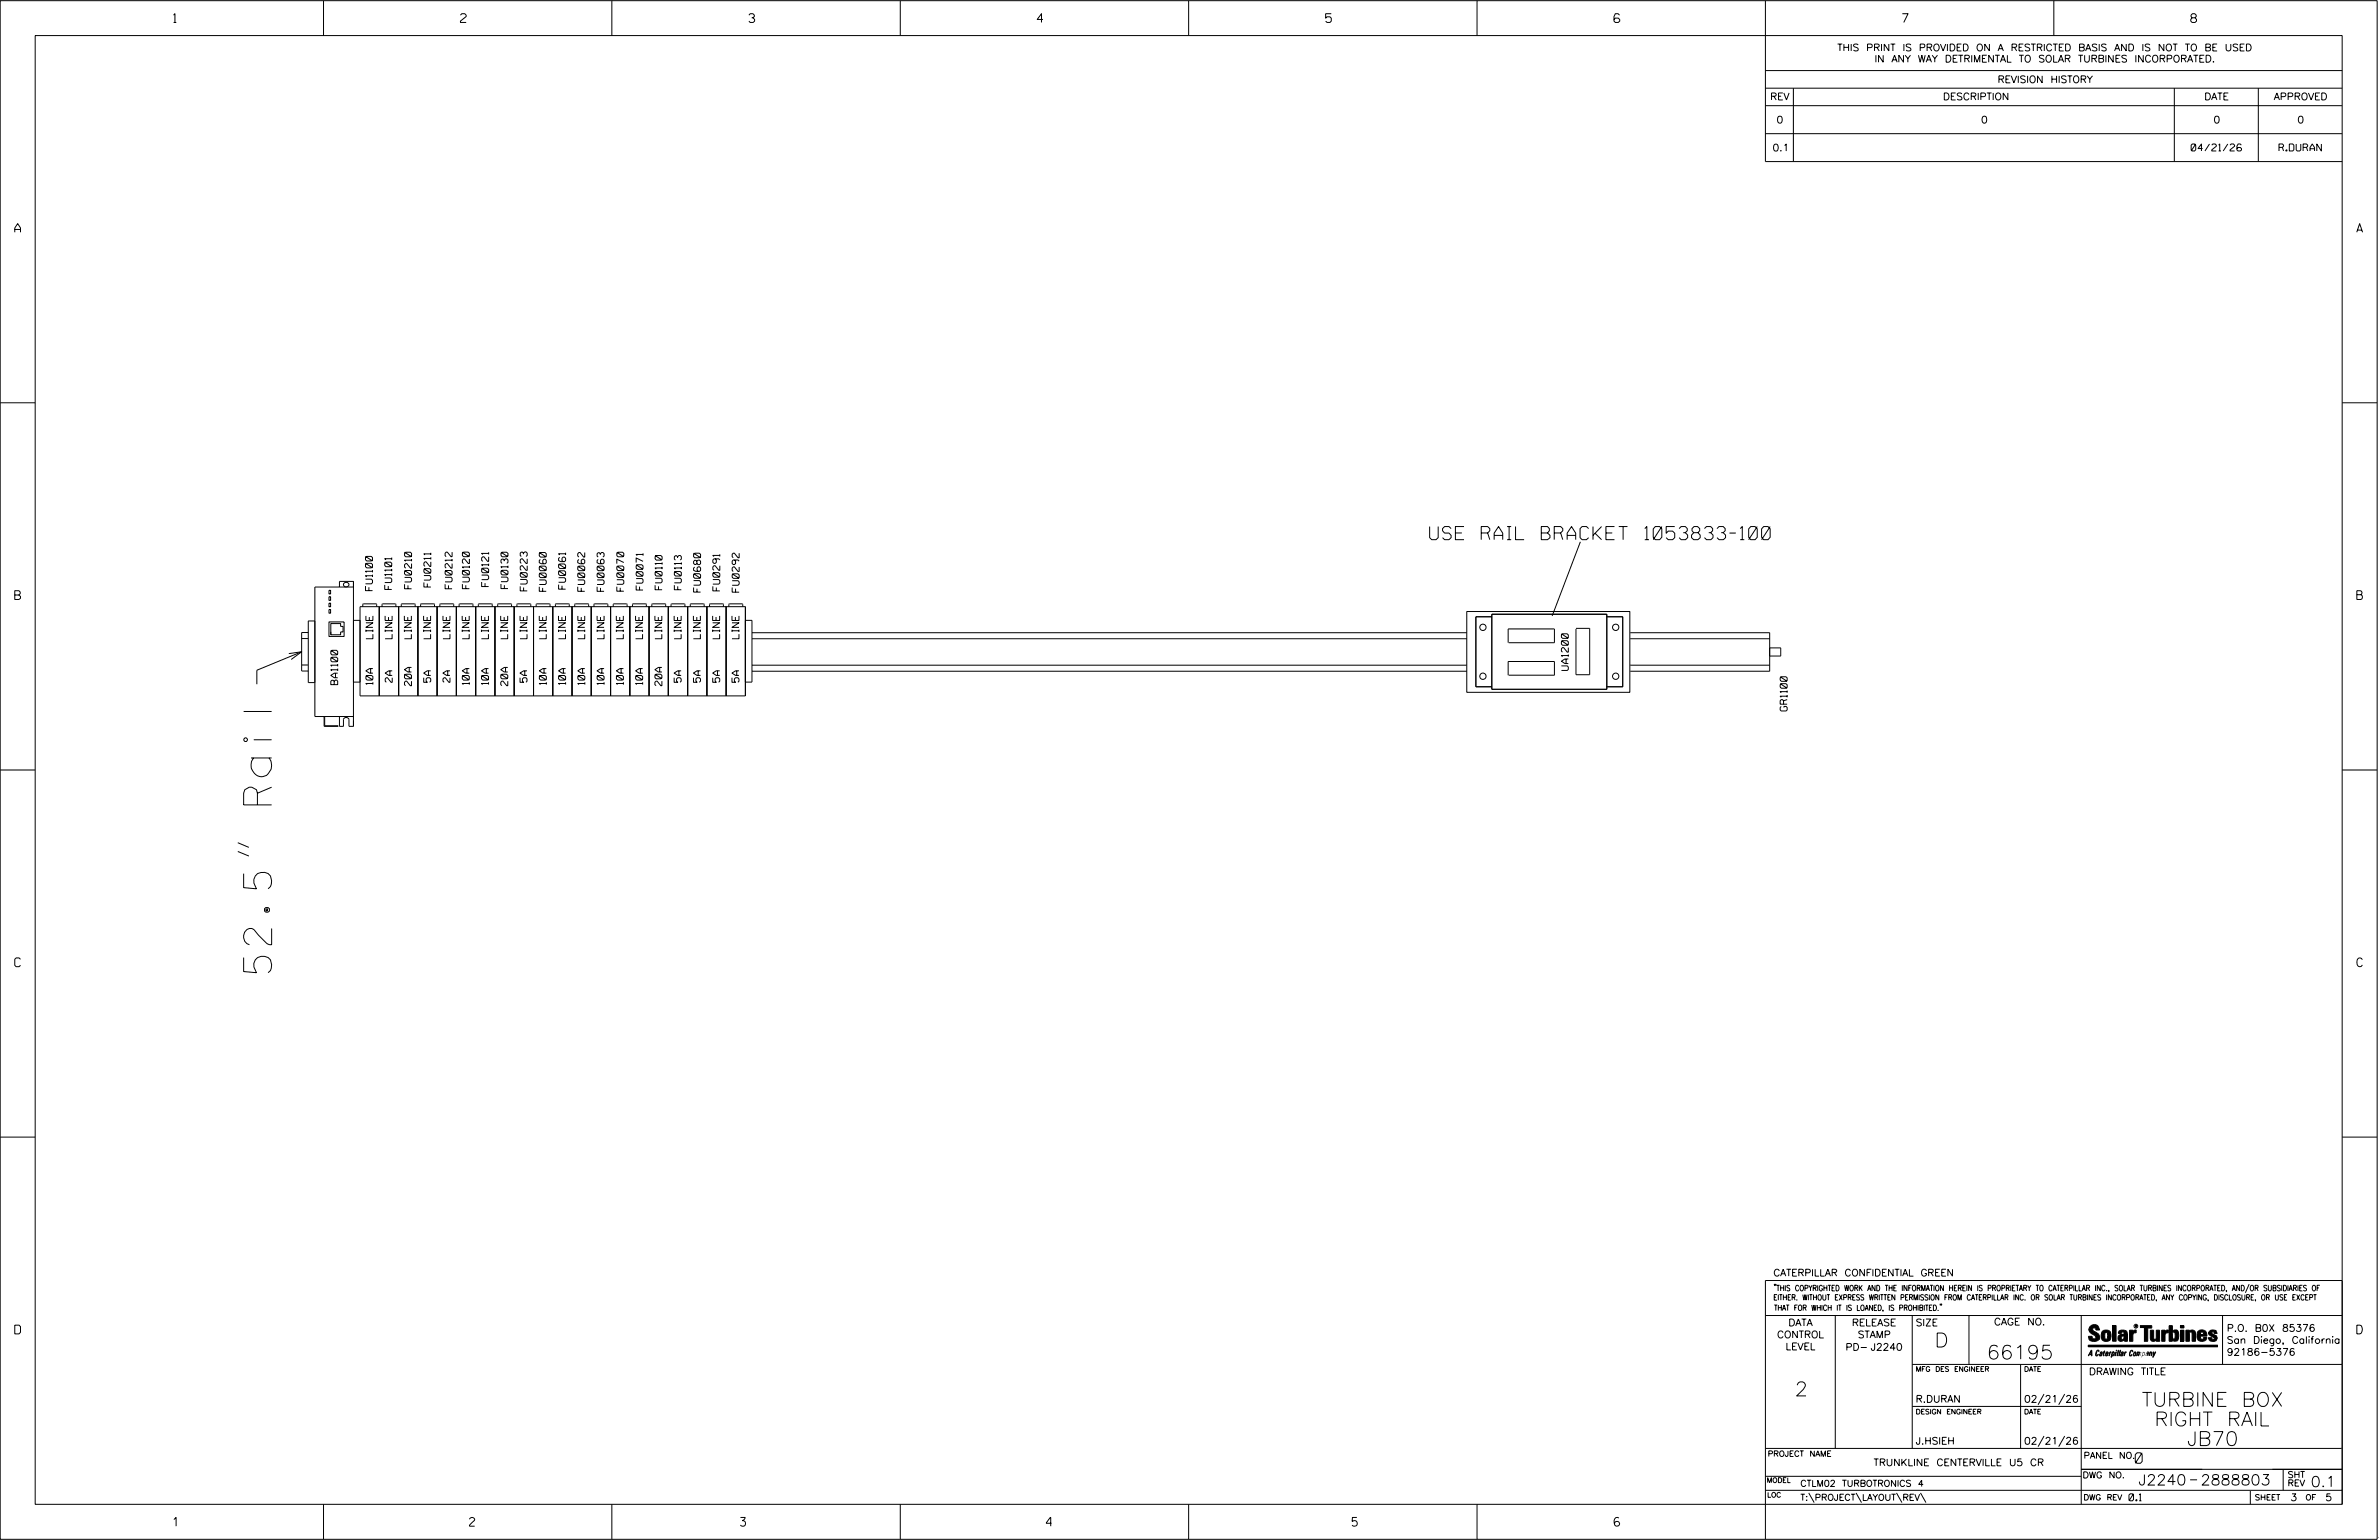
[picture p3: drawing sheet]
<svg xmlns="http://www.w3.org/2000/svg" width="864mm" height="559mm" viewBox="0 0 864 559" stroke-linecap="round" stroke-linejoin="round" font-family="sans-serif">
<defs><g id="words">
<text font-size="10.2" x="98.6" y="353" transform="rotate(-90 98.6 353)">52.5&quot; Rail</text>
<g font-size="5.1">
<text x="702.3" y="488.8">D</text>
<text x="721.2" y="493.2">66195</text>
<text x="651.5" y="506.5">2</text>
<text x="777.5" y="510.3">TURBINE BOX</text>
<text x="782.1" y="517.4">RIGHT RAIL</text>
<text x="793.9" y="524.5">JB70</text>
</g>
<text font-size="4.8" x="519" y="195.8">USE RAIL BRACKET 1053833-100</text>
<g font-size="3.8">
<text x="775.1" y="531">0</text>
<text x="776.3" y="538.9">J2240</text>
<text x="798.8" y="538.9">2888803</text>
<text x="838.8" y="539.5">0.1</text>
</g>
<g font-size="3.2">
<text x="63" y="8.2">1</text>
<text x="167.2" y="8.2">2</text>
<text x="271.8" y="8.2">3</text>
<text x="376.5" y="8.2">4</text>
<text x="481.2" y="8.2">5</text>
<text x="690.6" y="8.2">7</text>
<text x="795.3" y="8.2">8</text>
<text x="5.4" y="84.3">A</text>
<text x="855.5" y="84.3">A</text>
<text x="5.4" y="217.5">B</text>
<text x="855.6" y="217.5">B</text>
<text x="5.4" y="350.8">C</text>
<text x="855.6" y="350.8">C</text>
<text x="5.4" y="484">D</text>
<text x="855.6" y="484">D</text>
<text x="62.8" y="553.8">1</text>
<text x="170.4" y="553.8">2</text>
<text x="268.8" y="553.8">3</text>
<text x="379.8" y="553.8">4</text>
<text x="490.8" y="553.8">5</text>
<text x="585.9" y="553.8">6</text>
</g>
<g font-size="2.5">
<text x="666.9" y="18.5">THIS PRINT IS PROVIDED ON A RESTRICTED BASIS AND IS NOT TO BE USED</text>
<text x="680.5" y="22.6">IN ANY WAY DETRIMENTAL TO SOLAR TURBINES INCORPORATED.</text>
<text x="725.1" y="30">REVISION HISTORY</text>
<text x="642.6" y="36.3">REV</text>
<text x="705.3" y="36.3">DESCRIPTION</text>
<text x="800.2" y="36.3">DATE</text>
<text x="825.4" y="36.3">APPROVED</text>
<text x="644.9" y="44.7">0</text>
<text x="719.1" y="44.7">0</text>
<text x="803.5" y="44.7">0</text>
<text x="834" y="44.7">0</text>
<text x="643.5" y="54.8">0.1</text>
<text x="795.4" y="54.8">04/21/26</text>
<text x="827.3" y="54.8">R.DURAN</text>
<text x="135.2" y="214.3" transform="rotate(-90 135.2 214.3)">FU1100</text>
<text x="142.2" y="213.9" transform="rotate(-90 142.2 213.9)">FU1101</text>
<text x="149.4" y="213.7" transform="rotate(-90 149.4 213.7)">FU0210</text>
<text x="156.4" y="213" transform="rotate(-90 156.4 213)">FU0211</text>
<text x="164.1" y="213.6" transform="rotate(-90 164.1 213.6)">FU0212</text>
<text x="170.4" y="213.6" transform="rotate(-90 170.4 213.6)">FU0120</text>
<text x="177.4" y="212.8" transform="rotate(-90 177.4 212.8)">FU0121</text>
<text x="184.4" y="213.6" transform="rotate(-90 184.4 213.6)">FU0130</text>
<text x="191.4" y="214.4" transform="rotate(-90 191.4 214.4)">FU0223</text>
<text x="198.3" y="214.6" transform="rotate(-90 198.3 214.6)">FU0060</text>
<text x="205.3" y="213.8" transform="rotate(-90 205.3 213.8)">FU0061</text>
<text x="212.3" y="214.6" transform="rotate(-90 212.3 214.6)">FU0062</text>
<text x="219.3" y="214.6" transform="rotate(-90 219.3 214.6)">FU0063</text>
<text x="226.5" y="214.5" transform="rotate(-90 226.5 214.5)">FU0070</text>
<text x="233.4" y="214.1" transform="rotate(-90 233.4 214.1)">FU0071</text>
<text x="240.3" y="214" transform="rotate(-90 240.3 214)">FU0110</text>
<text x="247.3" y="214" transform="rotate(-90 247.3 214)">FU0113</text>
<text x="254.3" y="214.8" transform="rotate(-90 254.3 214.8)">FU0680</text>
<text x="261.3" y="214.4" transform="rotate(-90 261.3 214.4)">FU0291</text>
<text x="268.3" y="214.9" transform="rotate(-90 268.3 214.9)">FU0292</text>
<text x="135.3" y="231.8" transform="rotate(-90 135.3 231.8)">LINE</text>
<text x="142.3" y="231.8" transform="rotate(-90 142.3 231.8)">LINE</text>
<text x="149.3" y="231.8" transform="rotate(-90 149.3 231.8)">LINE</text>
<text x="156.3" y="231.8" transform="rotate(-90 156.3 231.8)">LINE</text>
<text x="163.3" y="231.8" transform="rotate(-90 163.3 231.8)">LINE</text>
<text x="170.3" y="231.8" transform="rotate(-90 170.3 231.8)">LINE</text>
<text x="177.3" y="231.8" transform="rotate(-90 177.3 231.8)">LINE</text>
<text x="184.3" y="231.8" transform="rotate(-90 184.3 231.8)">LINE</text>
<text x="191.3" y="231.8" transform="rotate(-90 191.3 231.8)">LINE</text>
<text x="198.3" y="231.8" transform="rotate(-90 198.3 231.8)">LINE</text>
<text x="205.3" y="231.8" transform="rotate(-90 205.3 231.8)">LINE</text>
<text x="212.3" y="231.8" transform="rotate(-90 212.3 231.8)">LINE</text>
<text x="219.3" y="231.8" transform="rotate(-90 219.3 231.8)">LINE</text>
<text x="226.3" y="231.8" transform="rotate(-90 226.3 231.8)">LINE</text>
<text x="233.3" y="231.8" transform="rotate(-90 233.3 231.8)">LINE</text>
<text x="240.3" y="231.8" transform="rotate(-90 240.3 231.8)">LINE</text>
<text x="247.3" y="231.8" transform="rotate(-90 247.3 231.8)">LINE</text>
<text x="254.2" y="231.8" transform="rotate(-90 254.2 231.8)">LINE</text>
<text x="261.2" y="231.8" transform="rotate(-90 261.2 231.8)">LINE</text>
<text x="268.2" y="231.8" transform="rotate(-90 268.2 231.8)">LINE</text>
<text x="569.3" y="243.3" transform="rotate(-90 569.3 243.3)">UA1200</text>
<text x="122.6" y="248.4" transform="rotate(-90 122.6 248.4)">BA1100</text>
<text x="135.4" y="248.4" transform="rotate(-90 135.4 248.4)">10A</text>
<text x="142.4" y="247.6" transform="rotate(-90 142.4 247.6)">2A</text>
<text x="149.4" y="248.8" transform="rotate(-90 149.4 248.8)">20A</text>
<text x="156.4" y="247.6" transform="rotate(-90 156.4 247.6)">5A</text>
<text x="163.3" y="247.6" transform="rotate(-90 163.3 247.6)">2A</text>
<text x="170.3" y="248.4" transform="rotate(-90 170.3 248.4)">10A</text>
<text x="177.3" y="248.4" transform="rotate(-90 177.3 248.4)">10A</text>
<text x="184.3" y="248.8" transform="rotate(-90 184.3 248.8)">20A</text>
<text x="191.3" y="247.6" transform="rotate(-90 191.3 247.6)">5A</text>
<text x="198.3" y="248.4" transform="rotate(-90 198.3 248.4)">10A</text>
<text x="205.3" y="248.4" transform="rotate(-90 205.3 248.4)">10A</text>
<text x="212.3" y="248.4" transform="rotate(-90 212.3 248.4)">10A</text>
<text x="219.3" y="248.4" transform="rotate(-90 219.3 248.4)">10A</text>
<text x="226.3" y="248.4" transform="rotate(-90 226.3 248.4)">10A</text>
<text x="233.3" y="248.4" transform="rotate(-90 233.3 248.4)">10A</text>
<text x="240.3" y="248.8" transform="rotate(-90 240.3 248.8)">20A</text>
<text x="247.3" y="247.6" transform="rotate(-90 247.3 247.6)">5A</text>
<text x="254.3" y="247.6" transform="rotate(-90 254.3 247.6)">5A</text>
<text x="261.3" y="247.6" transform="rotate(-90 261.3 247.6)">5A</text>
<text x="268.3" y="247.6" transform="rotate(-90 268.3 247.6)">5A</text>
<text x="648.8" y="258" transform="rotate(-90 648.8 258)">GR1100</text>
<text x="643.8" y="463">CATERPILLAR CONFIDENTIAL GREEN</text>
<text x="645.1" y="485.5">CONTROL</text>
<text x="649.2" y="481.1">DATA</text>
<text x="672.3" y="481.1">RELEASE</text>
<text x="674.4" y="485.5">STAMP</text>
<text x="695.4" y="481.1">SIZE</text>
<text x="723.8" y="480.8">CAGE NO.</text>
<text x="808.4" y="483.1">P.O. B0X 85376</text>
<text x="648.2" y="489.8">LEVEL</text>
<text x="669.9" y="490">PD- J2240</text>
<text x="808.4" y="487.5">San Diego, California</text>
<text x="808.4" y="491.8">92186-5376</text>
<text x="758.3" y="498.9">DRAWING TITLE</text>
<text x="695.4" y="508.9">R.DURAN</text>
<text x="734.8" y="508.9">02/21/26</text>
<text x="695.4" y="524.1">J.HSIEH</text>
<text x="734.8" y="524.1">02/21/26</text>
<text x="680.1" y="531.9">TRUNKLINE CENTERVILLE U5 CR</text>
<text x="772.8" y="544.6">0.1</text>
<text x="831.4" y="544.6">3</text>
<text x="844.1" y="544.6">5</text>
</g>
<g font-size="2.3">
<text x="756.4" y="529.2">PANEL NO.</text>
<text x="653.5" y="539.4">CTLM02 TURBOTRONICS 4</text>
<text x="756" y="536.3">DWG NO.</text>
<text x="830.4" y="539.3">REV</text>
<text x="830.4" y="536.2">SHT</text>
<text x="653.5" y="544.5">T:\PROJECT\LAYOUT\REV\</text>
</g>
<g font-size="2">
<text x="643.8" y="468.4">&quot;THIS COPYRIGHTED WORK AND THE INFORMATION HEREIN IS PROPRIETARY TO CATERPILLAR INC., SOLAR TURBINES INCORPORATED, AND/OR SUBSIDIARIES OF</text>
<text x="643.8" y="471.8">EITHER. WITHOUT EXPRESS WRITTEN PERMISSION FROM CATERPILLAR INC. OR SOLAR TURBINES INCORPORATED, ANY COPYING, DISCLOSURE, OR USE EXCEPT</text>
<text x="644" y="475.6">THAT FOR WHICH IT IS LOANED, IS PROHIBITED.&quot;</text>
<text x="641.7" y="528.5">PROJECT NAME</text>
<text x="756.3" y="544.3">DWG REV</text>
<text x="818.5" y="544.3">SHEET</text>
<text x="836.9" y="544.3">OF</text>
</g>
<g font-size="1.8">
<text x="695.4" y="497.6">MFG DES ENGINEER</text>
<text x="734.8" y="497.6">DATE</text>
<text x="695.4" y="513.1">DESIGN ENGINEER</text>
<text x="734.8" y="513.1">DATE</text>
<text x="641.3" y="538">MODEL</text>
<text x="641.5" y="543.3">LOC</text>
</g>
<text font-size=".9" x="775.1" y="481.7">R</text>
</g></defs>
<g fill="none" stroke="#000" stroke-width=".36">
<path d="M.1 .2h862.8v558.4h-862.8zM12.8 12.9h837.4v533h-837.4zM117.4 .2v12.7M222.1 .2v12.7M326.8 .2v12.7M431.5 .2v12.7M536.2 .2v12.7M587.9 5.5l-.5-.5h-1l-.5 1v1.7l.5 .4h1l.6-.4v-.6l-.6-.5h-1l-.5 .5M640.9 .2v58.4h209.3M745.6 .2v12.7M640.9 25.6h209.3M640.9 32h209.3"/>
<path d="M640.9 38.3h209.3M651 32v26.6M789.3 32v26.6M819.8 32v26.6M640.9 48.5h209.3M.1 146.2h12.7M850.2 146.2h12.7M573.7 196.6l-10.2 26.9M119.4 218.9h.6v1.3h-.6zM119.4 216.5h.6v1.3h-.6zM119.4 214.2h.6v1.3h-.6zM123.2 213v-2h5.1v52.6h-1.6v-2.4a1.03 1.03 0 0 0-1-.9 1.03 1.03 0 0 0-1 .9v2.4h-1.5v-3.6"/>
<path d="M128.3 213h-14v47h14M104.8 237.2l4.7-.7-3.8 2.8M109.5 231.7h2.4M109.5 236.5l-16.3 6.7v5.1M111.9 229.5h-2.4v14h2.4M114.3 225.3h-2.4v22.4h2.4M119.4 221.2h.6v1.3h-.6zM119.4 225.7h5.5v5.2h-5.5zM120.1 229.2v1.1h3.5v-1h.9v-2h-.9v-1h-3.5v4M128.3 225.1h2.4M130.7 220.1h139.9v32.4h-139.9zM131.7 220.1l.2-1h4.6l.2 1"/>
<path d="M137.7 220.1v32.4M138.7 220.1l.2-1h4.6l.2 1M144.7 220.1v32.4M145.7 220.1l.2-1h4.6l.2 1M151.7 220.1v32.4M152.7 220.1l.2-1h4.6l.2 1M158.7 220.1v32.4M159.7 220.1l.2-1h4.6l.2 1M165.7 220.1v32.4M166.7 220.1l.2-1h4.6l.2 1M172.7 220.1v32.4M173.6 220.1l.2-1h4.7l.2 1"/>
<path d="M179.7 220.1v32.4M180.7 220.1l.1-1h4.7l.2 1M186.7 220.1v32.4M187.6 220.1l.3-1h4.6l.2 1M193.7 220.1v32.4M194.6 220.1l.2-1h4.7l.2 1M200.7 220.1v32.4M201.6 220.1l.2-1h4.7l.2 1M207.6 220.1v32.4M208.6 220.1l.2-1h4.7l.2 1M214.6 220.1v32.4M215.6 220.1l.2-1h4.7l.2 1"/>
<path d="M221.7 220.1v32.4M222.6 220.1l.2-1h4.6l.2 1M228.6 220.1v32.4M229.6 220.1l.2-1h4.7l.1 1M235.6 220.1v32.4M236.6 220.1l.2-1h4.6l.3 1M242.6 220.1v32.4M243.6 220.1l.2-1h4.6l.2 1M249.6 220.1v32.4M250.6 220.1l.2-1h4.6l.2 1M256.6 220.1v32.4M257.6 220.1l.2-1h4.6l.2 1"/>
<path d="M263.6 220.1v32.4M264.6 220.1l.2-1h4.6l.2 1M270.6 225.1h2.4v22.4h-2.4M273 229.6h259.4M273 231.8h259.4M532.4 221.9h59.2v29.3h-59.2zM541.5 223.8h-5.7v25.4h5.7M541.5 222.9h41.8v27.2h-41.8zM547.7 233.2h16.6v-5h-16.8v5M572.1 228h5v16.8h-5v-16.6M583.3 223.8h5.8v25.4h-5.8M591.8 229.6h50.6v14h-50.6"/>
<path d="M591.8 231.8h50.6M642.4 235.1h4v3h-4M109.5 241.3h2.4M117.7 260v3.6h5v-.3h-4.8v-3.3M128.3 247.5h2.4M273 243.6h259.4M273 241.4h259.4M547.7 245h16.6v-5h-16.8v5M591.8 241.4h50.6M.1 279.4h12.7M850.2 279.4h12.7M86.3 309l4 1.6"/>
<path d="M86.3 305.8l4 1.7M.1 412.6h12.7M850.2 412.6h12.7M640.9 477.3h209.3M644.2 466.1l-.1 .4M644.7 466.1l-.2 .4M666.2 477.3v48.3M694.2 477.3v48.3M704.4 473.3l-.1 .4M704.8 473.3l-.1 .4M714.8 477.3v17.8M755.5 477.3v68.6"/>
<path d="M806.8 477.3v17.8M816.5 466l-1.4 3.1M850.2 464.6h-209.3v94M850.2 464.8v81.1M694.2 495.1h156M733.5 495.1v30.5M758.6 481.4a2.02 2.02 0 0 1 3.1-.1l.5 1.3h-1.3l-.2-.6-.4-.2-.6 .1-.1 .4 .4 .7a2.46 2.46 0 0 1 2.2 2.9 2.83 2.83 0 0 1-3.8 .3l-.3-1.3h1.3l.2 .7 .6 .3 .5-.2 .2-.5-.4-.6-1.9-1.2-.4-.9zM759.2 491.3h-.7l.7-1.2v1.9h.2l-.1-2.1-1.3 2.1 .5-.5h.7M761.3 490l.3-.2 .4 .3-.1 .3-.3-.4-.4 .3-.3 1.6h.4l.4-.5-.3 .6-.4 .1-.3-.4zM762.6 490.6l.5-.1-.1 1.4h-.9a.74 .74 0 0 1 .9-.8l-.3 .7-.5 .1 .2-.5 .6-.2v-.5l-.7 .2zM763 483.2a2.17 2.17 0 0 1 3.1 0l.3 1.4-.3 1.5a2.17 2.17 0 0 1-3.1 0l-.3-1.5zM763.6 490.5l.4-.4 .2 .6h-.3l-.3 .9 .2 .4-.3-.1z"/>
<path d="M764.1 483.7l.5-.4 .4 .3v2.2l-.4 .2-.5-.2zM764.6 491.1l.6 .2v-.7l-.4-.1-.4 .6-.1 .8h.6M764.6 491.1l-.1 .8h.4M764.6 482.6v.8M764.8 490.7l.4 .1v.3h-.6zM765 491.5l-.1 .4zM766 490.5l-.5 1.5zM766 490.8l.4-.3-.4 .4M766.9 481h1.3v5.7h-1.3zM767 490.8l.5 .1-.3 .8-.4 .2zM767.3 490.5h-.5l-.5 2M767.3 490.5a.8 .8 0 0 1 .2 1 .8 .8 0 0 1-.9 .4l-.1 .6"/>
<path d="M767.3 490.5l-.1 .2M768.1 490.5l-.4 1.5zM768.2 489.9h.3l-.1 .2h-.2zM769 489.9l-.5 2.1zM769.7 489.9l-.6 2.1zM770.1 491.4l.5-.3-.5 .8zM770.4 491.9h.1M770.6 491.1l.1-.4-.7 .2 .1-.3 .6-.1 .2 .3-.5 1.1M770.6 491.1a.74 .74 0 0 0-.8 .8h.6M771 484.8h-.7l-.3 .6 .4 .7 .5-.3 .1-2.4h-.8l-.1 .4h-1.2a1.71 1.71 0 0 1 1.8-1.3 1.71 1.71 0 0 1 1.6 1.4v2.8h-1.1l-.1-.6M771 484.2l-1.5 .1a1.41 1.41 0 0 0 0 2.4l.5 .1 1.1-.7M771.2 486.1h-.1"/>
<path d="M771.4 490.5l.1 .3 .4-.3-.9 1.5zM771.5 490.8h.1M773 482.7h1.2v.5l.5-.5 .7-.1v1h-.6l-.5 .4-.1 2.7h-1.2zM773.3 490.3l.6-.4 .4 .2-.1 .4-.3-.4a1.28 1.28 0 0 0-.5 1.8l.6-.4-.1 .4-.8 .1zM774.7 490.8l.5-.3a.88 .88 0 0 1 .2 .9 .88 .88 0 0 1-.7 .7l-.2-.2zM774.8 490.9h.5l-.3 1h-.3l-.2-.2zM775.2 490.5l-.1 .2M776.8 481h4.3v.9h-1.5v4.8h-1.3M776.8 490.6l-.8 .2v-.3l-.4 1.5 .8-1.3v1.3l.3-1.2M779.3 491.1h.4M779.6 490.5h.3l-.3 1.4M779.6 490.7h.2l-.1 .4"/>
<path d="M779.7 491.1l-.1 .4M779.7 491.1l-.4 .2M780.1 492l.4-1.5 .1 .3 .3-.3 .3 .2-.3 1.3v-1.3l-.7 1.3M780.6 482.7h1.2v2.7l.1 .4 .4 .3 .4-.7v-2.7h1.2l.1 4h-1.3v-.5l-1.1 .6-.7-.3-.3-.7zM781.6 492.5l1-2-.8 1.3-.2-1.3-.2 2M784.7 482.7h1.2v.5l.5-.5 .7-.1v1h-.5l-.6 .4-.1 2.7h-1.2zM787.4 481h1.2v2a1.4 1.4 0 0 1 2.2 .2l.1 1.4-.4 1.9-1.5 .1-.4-.5v-1l.5 .9 .5-.3v-2.1l-.5-.4-.5 .7v2.8h-1.2zM791.5 482.7h1.3v4h-1.3zM791.5 481h1.3v.9h-1.3zM793.5 482.7h1.3v.4l.7-.5 1.1 .2 .4 .6v3.3h-1.2l-.3-3.4-.7 .2v3.2h-1.3zM794.8 483.1h.1M797.7 483.2a1.92 1.92 0 0 1 2.4-.5 1.92 1.92 0 0 1 1 2.1h-2.3v.8l.6 .5 .5-.3v-.5h1.2a1.83 1.83 0 0 1-2.1 1.4 1.83 1.83 0 0 1-1.5-2.1z"/>
<path d="M798.8 484.2v.6M799.1 483.4h.6l.2 .8h-1.1zM804.6 482.9a1.84 1.84 0 0 0-2.9 .8 3.3 3.3 0 0 0 2.2 1.9l-.5 .5-.4-.3-.1-.4h-1.2l.1 .6a1.92 1.92 0 0 0 2.9 .4M804.9 483.8h-1.2l-.2-.6-.5 .1-.1 .3 .1 .3 1.8 .9M805.1 488.1h-47.1v.6h47.1M694.2 510.3h61.3M742 505.8l-2.2 3.9M749.5 505.8l-2.2 3.9M640.9 525.6h209.2M640.9 535.7h114.6M742 521.1l-2.2 3.8M749.5 521.1l-2.2 3.8"/>
<path d="M755.5 533.2h94.7M795 537h2.6M828.8 533.2v7.6M117.4 545.9v12.7M222.1 545.9v12.7M326.8 545.9v12.7M431.5 545.9v12.7M536.2 545.9v12.7M640.9 540.8h209.3M656.6 541.7l2 3.5M673.8 541.7l1.9 3.5M688.4 541.7l2 3.5"/>
<path d="M697.2 541.7l1.9 3.5M816.9 541v4.9M863.5 558h.1"/>
<circle cx="125.7" cy="212.2" r=".95"/>
<circle cx="538.3" cy="227.6" r="1.15"/>
<circle cx="586.5" cy="227.6" r="1.14"/>
<circle cx="538.3" cy="245.4" r="1.15"/>
<circle cx="586.5" cy="245.4" r="1.14"/>
<circle cx="775.4" cy="481.2" r=".69"/>
</g>
<g fill="#000">
<path d="M768.1 490.5l-.4 1.5zM768.2 489.9h.3l-.1 .2h-.2zM769 489.9l-.5 2.1zM769.7 489.9l-.6 2.1zM791.5 481h1.3v.9h-1.3zM791.5 482.7h1.3v4h-1.3zM758 488.1h47.1v.6h-47.1z"/>
<path d="M759.2 489.9l-1.2 2.1 .5-.5h.7v.5h.2zM759.2 490.1v1.2h-.7z" fill-rule="evenodd"/>
<path d="M758.6 481.4a2.02 2.02 0 0 1 3.1-.1l.5 1.3h-1.3l-.2-.6-.4-.2-.6 .1-.1 .4 .4 .7a2.46 2.46 0 0 1 2.2 2.9 2.83 2.83 0 0 1-3.8 .3l-.3-1.3h1.3l.2 .7 .6 .3 .5-.2 .2-.5-.4-.6-1.9-1.2-.4-.9z" fill-rule="evenodd"/>
<path d="M761.3 490l.3-.2 .4 .3-.1 .3-.3-.4-.4 .3-.3 1.6h.4l.4-.5-.3 .6-.4 .1-.3-.4z" fill-rule="evenodd"/>
<path d="M762.6 490.6l.5-.1-.1 1.4h-.9a.74 .74 0 0 1 .9-.8l-.6 .3-.2 .5 .5-.1 .3-.6v-.5l-.7 .2z" fill-rule="evenodd"/>
<path d="M763.6 490.5l.4-.4 .2 .6h-.3l-.3 .9 .2 .4-.3-.1z" fill-rule="evenodd"/>
<path d="M764.8 490.5l.5 .3-.1 .5h-.6l.6-.2v-.3l-.4-.1-.3 1.2h.4l.3-.4-.6 .6-.3-.2v-.4z" fill-rule="evenodd"/>
<path d="M763 483.2a2.17 2.17 0 0 1 3.1 0l.3 1.4-.3 1.5a2.17 2.17 0 0 1-3.1 0l-.3-1.5zM764.1 483.7v2.1l.5 .2 .4-.2v-2.2l-.4-.3z" fill-rule="evenodd"/>
<path d="M766 490.5v.3l.4-.1-.4 .2-.5 1.1z" fill-rule="evenodd"/>
<path d="M766.8 490.5l-.5 2 .3-.6a.71 .71 0 0 0 .9-.5 .71 .71 0 0 0-.4-.9zM767 490.8l.5 .1-.3 .8-.4 .2z" fill-rule="evenodd"/>
<path d="M766.9 481h1.3v5.7h-1.3z" fill-rule="evenodd"/>
<path d="M770.1 490.6l.6-.1 .2 .3-.4 1.2-.5 .1-.2-.5 .3-.5h.5l-.7 .5v.3l.4-.1 .4-.9-.5-.2-.2 .2z" fill-rule="evenodd"/>
<path d="M769.4 482.8l-.5 1h1.2l.1-.4h.8v.8l-1.5 .1a1.41 1.41 0 0 0 0 2.4l.5 .1 1.1-.7 .1 .6h1.1v-2.8a1.79 1.79 0 0 0-2.4-1.2zM770.3 484.8h.7l-.1 1-.5 .3-.4-.7z" fill-rule="evenodd"/>
<path d="M771.4 490.5l.1 .3 .4-.3-.9 1.5z" fill-rule="evenodd"/>
<path d="M773 482.7h1.2v.5l.5-.5 .7-.1v1h-.6l-.5 .4-.1 2.7h-1.2z" fill-rule="evenodd"/>
<path d="M773.3 490.3l.6-.4 .4 .2-.1 .4-.3-.4a1.28 1.28 0 0 0-.5 1.8l.6-.4-.3 .5h-.6z" fill-rule="evenodd"/>
<path d="M774.7 490.8l-.2 1.1h.7a.96 .96 0 0 0 0-1.4zM774.8 490.9h.5l-.1 .6-.5 .4-.2-.2z" fill-rule="evenodd"/>
<path d="M776 490.5v.3l.4-.3 .2 .3 .7-.2-.3 1.4v-1.3l-.6 1.3v-1.3l-.8 1.3z" fill-rule="evenodd"/>
<path d="M776.8 481h4.3v.9h-1.5v4.8h-1.3v-4.8h-1.5z" fill-rule="evenodd"/>
<path d="M777.9 490.5l-.5 2 .3-.6a.71 .71 0 0 0 .9-.5 .71 .71 0 0 0-.4-.9zM778.1 490.8l.3-.1 .1 .4-.5 .8-.2-.5z" fill-rule="evenodd"/>
<path d="M779.3 490.6l.6-.1-.3 1.5-.7-.1a.67 .67 0 0 1 .8-.8l-.6 .3-.1 .5 .4-.1 .4-.9-.4-.2-.3 .2z" fill-rule="evenodd"/>
<path d="M780.5 490.5l.1 .3 .3-.3 .3 .2-.3 1.3v-1.3l-.8 1.3z" fill-rule="evenodd"/>
<path d="M780.6 482.7h1.2v2.7l.1 .4 .4 .3 .4-.7v-2.7h1.2l.1 4h-1.3v-.5l-1.1 .6-.7-.3-.3-.7z" fill-rule="evenodd"/>
<path d="M781.6 490.5l.2 1.3 .8-1.3-1.2 2z" fill-rule="evenodd"/>
<path d="M784.7 482.7h1.2v.5l.5-.5 .7-.1v1h-.5l-.6 .4-.1 2.7h-1.2z" fill-rule="evenodd"/>
<path d="M787.4 481h1.2v2a1.4 1.4 0 0 1 2.2 .2l.1 1.4-.4 1.9-1.5 .1-.4-.5v-1l.5 .9 .5-.3v-2.1l-.5-.4-.5 .7v2.8h-1.2z" fill-rule="evenodd"/>
<path d="M793.5 482.7h1.3v.4a1.29 1.29 0 0 1 2.2 .3v3.3h-1.2l-.3-3.4-.7 .2v3.2h-1.3z" fill-rule="evenodd"/>
<path d="M797.7 483.2a1.92 1.92 0 0 1 2.4-.5 1.92 1.92 0 0 1 1 2.1h-2.3v.8l.6 .5 .5-.3v-.5h1.2a1.83 1.83 0 0 1-2.1 1.4 1.83 1.83 0 0 1-1.5-2.1zM799.1 483.4l-.3 .8h1.1l-.2-.8z" fill-rule="evenodd"/>
<path d="M801.9 483.2a1.94 1.94 0 0 1 3 .1v.5h-1.2l-.2-.6-.5 .1-.1 .3 .1 .3 1.8 .9a1.2 1.2 0 0 1 .1 1.3 1.2 1.2 0 0 1-1.2 .7l-1.6-.4-.4-1h1.2l.1 .4 .4 .3 .5-.5a3.3 3.3 0 0 1-2.2-1.9z" fill-rule="evenodd"/>
<circle cx="761.4" cy="492" r=".07"/>
<circle cx="762.2" cy="485.1" r=".07"/>
<circle cx="769.3" cy="492" r=".07"/>
<circle cx="773.1" cy="486.7" r=".07"/>
<circle cx="791.5" cy="486.7" r=".07"/>
<circle cx="791.5" cy="481" r=".07"/>
<circle cx="794.8" cy="486.7" r=".07"/>
</g>
<use href="#words"/>
</svg>
